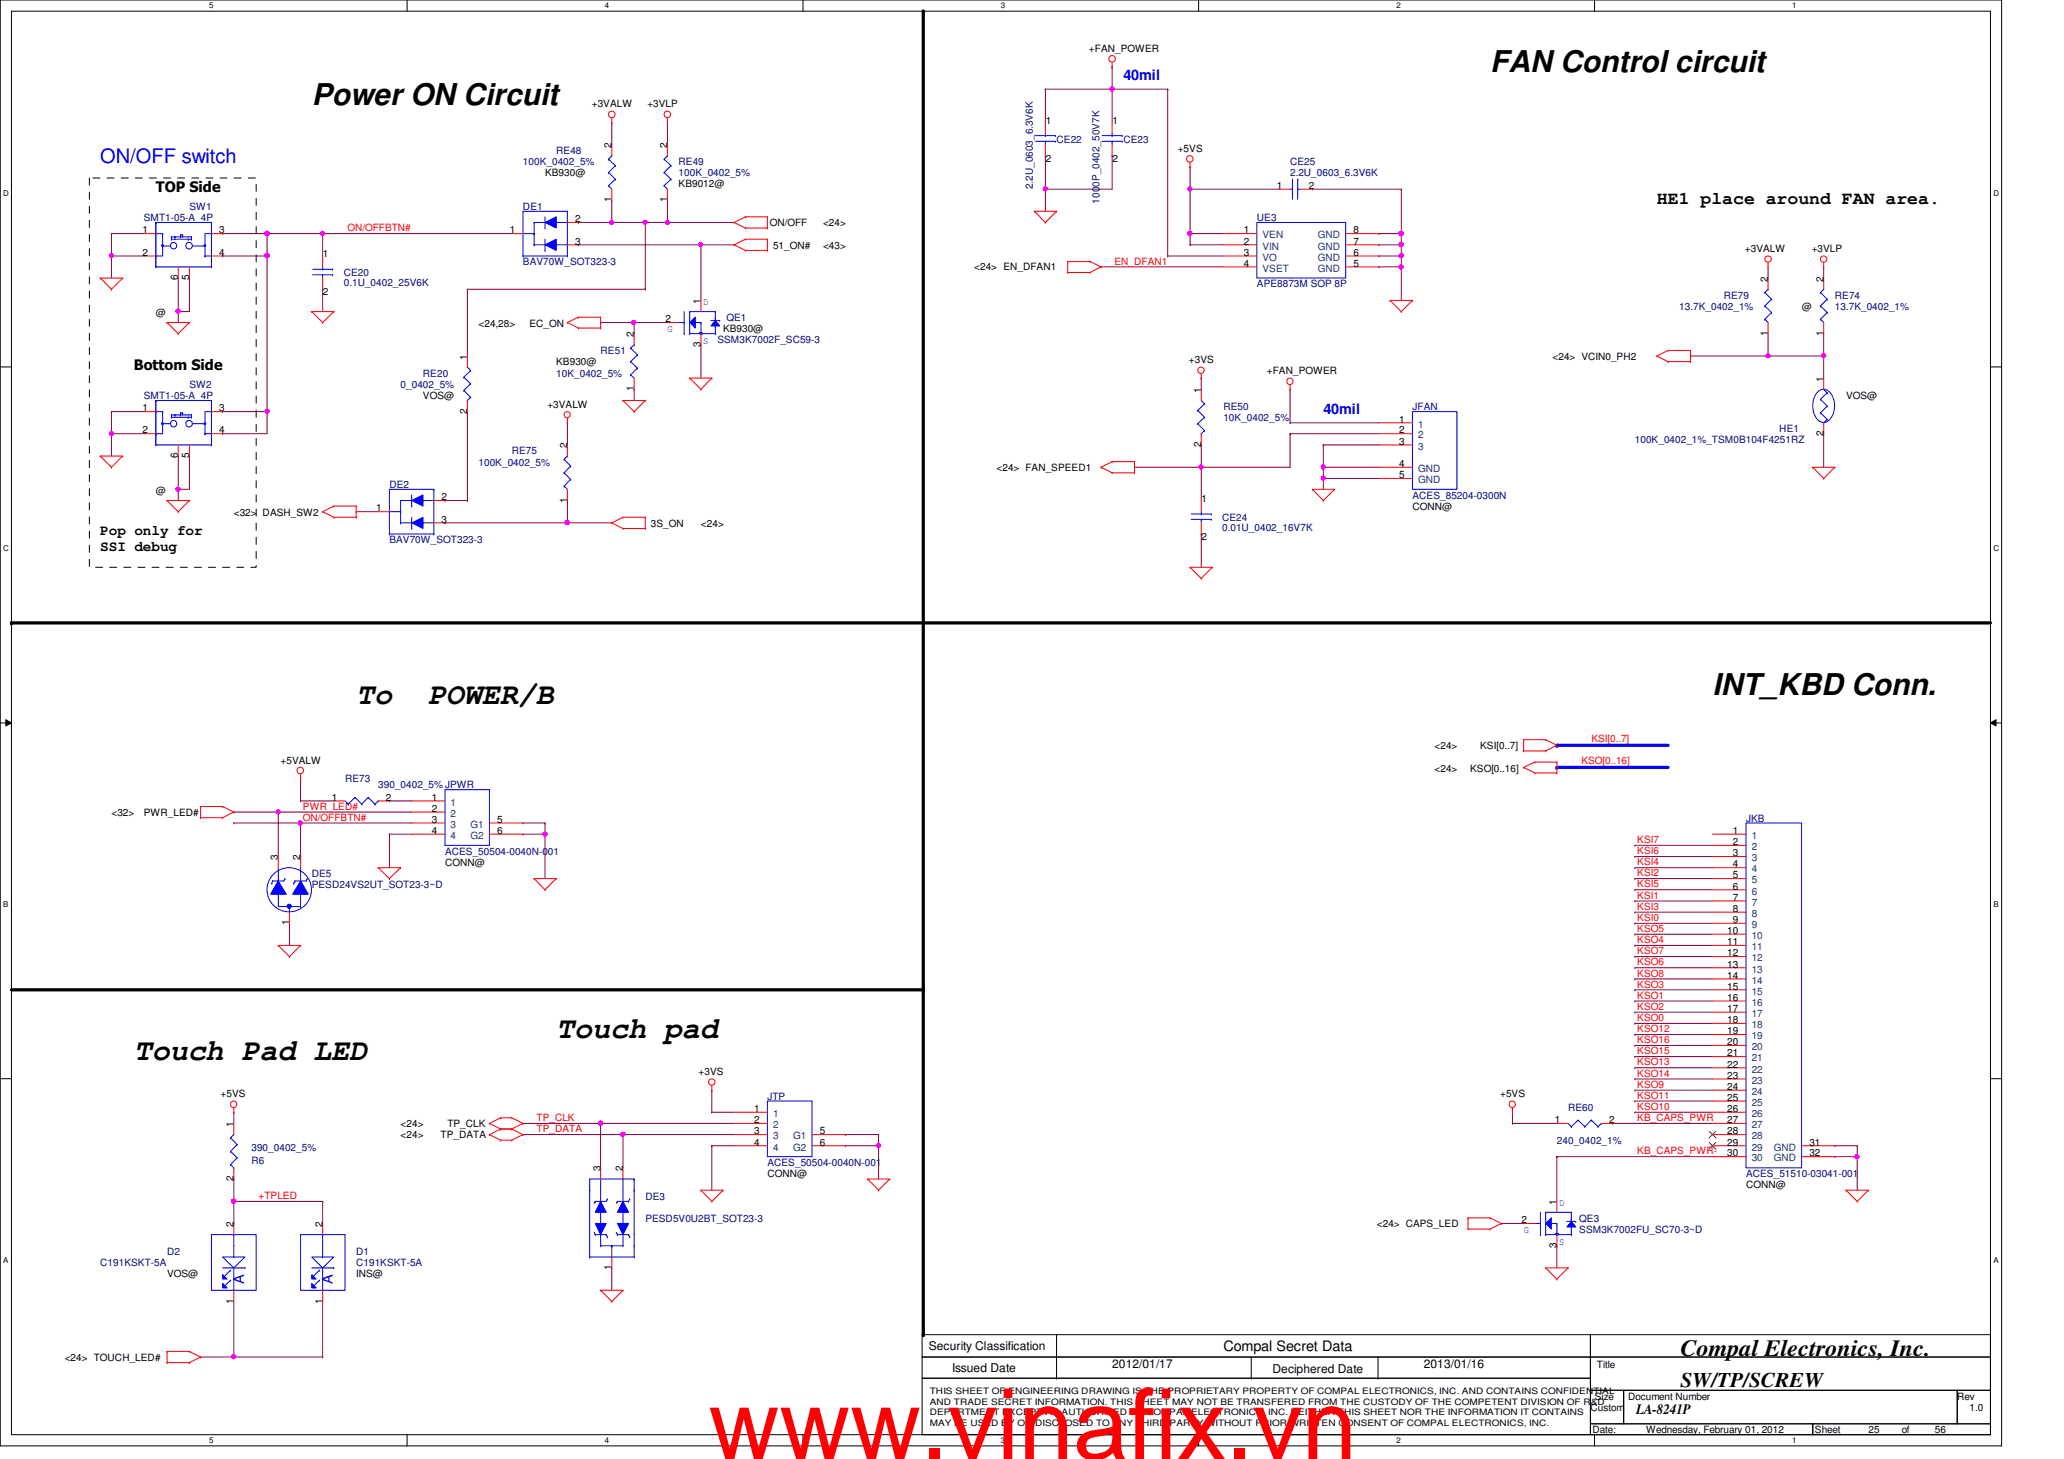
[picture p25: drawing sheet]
<svg xmlns="http://www.w3.org/2000/svg" width="297mm" height="210mm" viewBox="0 0 297 210" stroke-linecap="round" stroke-linejoin="round" font-family="sans-serif">
<defs><g id="words">
<text font-size="14.1" fill="#f00" x="102" y="209.9">www.vinafix.vn</text>
<g font-size="4.3">
<text x="214.5" y="10.3">FAN Control circuit</text>
<text x="44.9" y="15.2">Power ON Circuit</text>
<text x="51.3" y="101.3">To</text>
<text x="61.6" y="101.3">POWER/B</text>
<text x="246.5" y="99.9">INT_KBD Conn.</text>
<text x="80" y="149.3">Touch pad</text>
<text x="19.3" y="152.5">Touch Pad LED</text>
</g>
<text font-size="3.3" x="241.8" y="195.1">Compal Electronics, Inc.</text>
<text font-size="3" x="241.8" y="199.6">SW/TP/SCREW</text>
<text font-size="2.9" fill="#00f" x="14.4" y="23.4">ON/OFF switch</text>
<text font-size="2.5" x="238.5" y="29.3">HE1 place around FAN area.</text>
<g font-size="2.1" fill="#00f">
<text x="161.7" y="11.5">40mil</text>
<text x="190.5" y="59.5">40mil</text>
<text x="35.1" y="184.7" transform="rotate(-90 35.1 184.7)">A</text>
<text x="47.9" y="184.7" transform="rotate(-90 47.9 184.7)">A</text>
</g>
<g font-size="2.1">
<text x="22.4" y="27.7">TOP Side</text>
<text x="19.3" y="53.3">Bottom Side</text>
<text x="14.4" y="76.9">Pop only for</text>
<text x="14.4" y="79.2">SSI debug</text>
<text x="176.1" y="194.4">Compal Secret Data</text>
<text x="235.5" y="203.5">LA-8241P</text>
</g>
<g font-size="1.7">
<text x="133.7" y="194.3">Security Classification</text>
<text x="137" y="197.3">Issued Date</text>
<text x="160.1" y="196.8">2012/01/17</text>
<text x="183.1" y="197.5">Deciphered Date</text>
<text x="204.9" y="196.8">2013/01/16</text>
</g>
<g font-size="1.4">
<text x="156.7" y="7.5">+FAN_POWER</text>
<text x="85.2" y="15.5">+3VALW</text>
<text x="93.2" y="15.5">+3VLP</text>
<text x="150.5" y="17.8">1</text>
<text x="160.1" y="17.8">1</text>
<text x="88" y="21.3" transform="rotate(-90 88 21.3)">2</text>
<text x="96" y="21.3" transform="rotate(-90 96 21.3)">2</text>
<text x="150.5" y="23.3">2</text>
<text x="160.1" y="23.3">2</text>
<text x="169.5" y="21.8">+5VS</text>
<text x="78.4" y="25.4">KB930@</text>
<text x="88" y="29.1" transform="rotate(-90 88 29.1)">1</text>
<text x="96" y="29.1" transform="rotate(-90 96 29.1)">1</text>
<text x="97.7" y="27">KB9012@</text>
<text x="183.8" y="27.2">1</text>
<text x="188.4" y="27.2">2</text>
<text x="20.5" y="33.6">1</text>
<text x="31.5" y="33.6">3</text>
<text x="73.4" y="33.6">1</text>
<text x="82.8" y="32">2</text>
<text x="82.8" y="35.2">3</text>
<text x="110.8" y="32.6">ON/OFF</text>
<text x="111.2" y="35.8">51_ON#</text>
<text x="118.4" y="35.8">&lt;43&gt;</text>
<text x="118.4" y="32.6">&lt;24&gt;</text>
<text x="179" y="33.6">1</text>
<text x="179" y="35.2">2</text>
<text x="194.8" y="33.6">8</text>
<text x="194.8" y="35.2">7</text>
<text x="20.5" y="36.8">2</text>
<text x="25.6" y="40.3" transform="rotate(-90 25.6 40.3)">6</text>
<text x="27.2" y="40.3" transform="rotate(-90 27.2 40.3)">5</text>
<text x="31.5" y="36.8">4</text>
<text x="46.5" y="37">1</text>
<text x="140.2" y="38.8">&lt;24&gt; EN_DFAN1</text>
<text x="179" y="36.8">3</text>
<text x="179" y="38.4">4</text>
<text x="194.8" y="38.4">5</text>
<text x="194.8" y="36.8">6</text>
<text x="251.1" y="36.2">+3VALW</text>
<text x="254.4" y="40.5" transform="rotate(-90 254.4 40.5)">2</text>
<text x="260.7" y="36.2">+3VLP</text>
<text x="262.4" y="40.5" transform="rotate(-90 262.4 40.5)">2</text>
<text x="22.4" y="45.5">@</text>
<text x="46.5" y="42.5">2</text>
<text x="68.9" y="47">&lt;24,28&gt;</text>
<text x="76.2" y="47">EC_ON</text>
<text x="95.8" y="46.4">2</text>
<text x="100.8" y="43.7" transform="rotate(-90 100.8 43.7)">1</text>
<text x="104.1" y="47.8">KB930@</text>
<text x="259.3" y="44.6">@</text>
<text x="67.2" y="51.7" transform="rotate(-90 67.2 51.7)">1</text>
<text x="80" y="52.6">KB930@</text>
<text x="91.2" y="48.5" transform="rotate(-90 91.2 48.5)">2</text>
<text x="100.8" y="49.9" transform="rotate(-90 100.8 49.9)">3</text>
<text x="171.1" y="52.2">+3VS</text>
<text x="182.3" y="53.8">+FAN_POWER</text>
<text x="223.4" y="51.8">&lt;24&gt; VCIN0_PH2</text>
<text x="254.4" y="48.3" transform="rotate(-90 254.4 48.3)">1</text>
<text x="262.4" y="48.3" transform="rotate(-90 262.4 48.3)">1</text>
<text x="20.5" y="59.2">1</text>
<text x="31.5" y="59.2">3</text>
<text x="60.9" y="57.4">VOS@</text>
<text x="67.2" y="59.5" transform="rotate(-90 67.2 59.5)">2</text>
<text x="78.8" y="58.6">+3VALW</text>
<text x="91.2" y="56.3" transform="rotate(-90 91.2 56.3)">1</text>
<text x="172.8" y="56.5" transform="rotate(-90 172.8 56.5)">1</text>
<text x="262.4" y="54.9" transform="rotate(-90 262.4 54.9)">1</text>
<text x="265.7" y="57.4">VOS@</text>
<text x="20.5" y="62.4">2</text>
<text x="25.6" y="65.9" transform="rotate(-90 25.6 65.9)">6</text>
<text x="27.2" y="65.9" transform="rotate(-90 27.2 65.9)">5</text>
<text x="31.5" y="62.4">4</text>
<text x="81.6" y="64.5" transform="rotate(-90 81.6 64.5)">2</text>
<text x="172.8" y="64.3" transform="rotate(-90 172.8 64.3)">2</text>
<text x="201.4" y="60.8">1</text>
<text x="201.4" y="62.4">2</text>
<text x="201.4" y="64">3</text>
<text x="262.4" y="62.7" transform="rotate(-90 262.4 62.7)">2</text>
<text x="22.4" y="71.1">@</text>
<text x="63.5" y="72">2</text>
<text x="143.4" y="67.8">&lt;24&gt; FAN_SPEED1</text>
<text x="201.4" y="67.2">4</text>
<text x="201.4" y="68.8">5</text>
<text x="33.7" y="74.2">&lt;32&gt;</text>
<text x="37.8" y="74.2">DASH_SW2</text>
<text x="54.1" y="73.6">1</text>
<text x="63.5" y="75.2">3</text>
<text x="81.6" y="72.3" transform="rotate(-90 81.6 72.3)">1</text>
<text x="93.7" y="75.8">3S_ON</text>
<text x="100.9" y="75.8">&lt;24&gt;</text>
<text x="172.9" y="72.2">1</text>
<text x="172.9" y="77.7">2</text>
<text x="203.3" y="73.4">CONN@</text>
<text x="206.5" y="107.8">&lt;24&gt;</text>
<text x="213" y="107.8">KSI[0..7]</text>
<text x="40.4" y="109.9">+5VALW</text>
<text x="206.5" y="111">&lt;24&gt;</text>
<text x="211.6" y="111">KSO[0..16]</text>
<text x="16" y="117.4">&lt;32&gt;</text>
<text x="20.7" y="117.4">PWR_LED#</text>
<text x="47.7" y="115.2">1</text>
<text x="55.5" y="115.2">2</text>
<text x="62.1" y="115.2">1</text>
<text x="62.1" y="116.8">2</text>
<text x="62.1" y="118.4">3</text>
<text x="62.1" y="120">4</text>
<text x="71.5" y="118.4">5</text>
<text x="71.5" y="120">6</text>
<text x="249.4" y="120">1</text>
<text x="40" y="123.7" transform="rotate(-90 40 123.7)">3</text>
<text x="43.2" y="123.7" transform="rotate(-90 43.2 123.7)">2</text>
<text x="64" y="124.6">CONN@</text>
<text x="249.4" y="124.8">4</text>
<text x="249.4" y="121.6">2</text>
<text x="249.4" y="123.2">3</text>
<text x="249.4" y="126.4">5</text>
<text x="249.4" y="131.2">8</text>
<text x="249.4" y="129.6">7</text>
<text x="249.4" y="128">6</text>
<text x="41.6" y="133.1" transform="rotate(-90 41.6 133.1)">1</text>
<text x="248.6" y="134.4">10</text>
<text x="248.6" y="136">11</text>
<text x="248.6" y="137.6">12</text>
<text x="249.4" y="132.8">9</text>
<text x="248.6" y="139.2">13</text>
<text x="248.6" y="140.8">14</text>
<text x="248.6" y="144">16</text>
<text x="248.6" y="142.4">15</text>
<text x="248.6" y="145.6">17</text>
<text x="248.6" y="148.8">19</text>
<text x="248.6" y="147.2">18</text>
<text x="100.5" y="154.6">+3VS</text>
<text x="248.6" y="150.4">20</text>
<text x="248.6" y="153.6">22</text>
<text x="248.6" y="152">21</text>
<text x="248.6" y="155.2">23</text>
<text x="31.7" y="157.9">+5VS</text>
<text x="108.5" y="160">1</text>
<text x="108.5" y="161.6">2</text>
<text x="215.9" y="157.9">+5VS</text>
<text x="223.8" y="161.6">1</text>
<text x="231.6" y="161.6">2</text>
<text x="248.6" y="158.4">25</text>
<text x="248.6" y="156.8">24</text>
<text x="248.6" y="160">26</text>
<text x="248.6" y="161.6">27</text>
<text x="33.6" y="162.1" transform="rotate(-90 33.6 162.1)">1</text>
<text x="57.7" y="163.8">&lt;24&gt;</text>
<text x="57.7" y="162.2">&lt;24&gt;</text>
<text x="63.4" y="163.8">TP_DATA</text>
<text x="64.4" y="162.2">TP_CLK</text>
<text x="108.5" y="163.2">3</text>
<text x="108.5" y="164.8">4</text>
<text x="118" y="163.2">5</text>
<text x="118" y="164.8">6</text>
<text x="248.6" y="163.2">28</text>
<text x="248.6" y="164.8">29</text>
<text x="248.6" y="166.4">30</text>
<text x="260.4" y="164.8">31</text>
<text x="260.4" y="166.4">32</text>
<text x="33.6" y="169.9" transform="rotate(-90 33.6 169.9)">2</text>
<text x="86.4" y="168.5" transform="rotate(-90 86.4 168.5)">3</text>
<text x="89.6" y="168.5" transform="rotate(-90 89.6 168.5)">2</text>
<text x="110.4" y="169.4">CONN@</text>
<text x="224" y="173.3" transform="rotate(-90 224 173.3)">1</text>
<text x="251.3" y="171">CONN@</text>
<text x="33.6" y="176.5" transform="rotate(-90 33.6 176.5)">2</text>
<text x="46.4" y="176.5" transform="rotate(-90 46.4 176.5)">2</text>
<text x="198.2" y="176.6">&lt;24&gt; CAPS_LED</text>
<text x="219" y="176">2</text>
<text x="224" y="179.5" transform="rotate(-90 224 179.5)">3</text>
<text x="24" y="183.8">VOS@</text>
<text x="51.3" y="183.8">INS@</text>
<text x="88" y="182.8" transform="rotate(-90 88 182.8)">1</text>
<text x="33.6" y="187.5" transform="rotate(-90 33.6 187.5)">1</text>
<text x="46.4" y="187.5" transform="rotate(-90 46.4 187.5)">1</text>
<text x="9.3" y="195.8">&lt;24&gt; TOUCH_LED#</text>
<text x="229.8" y="196.8">Title</text>
<text x="228.9" y="203">Custom</text>
<text x="229.5" y="201.4">Size</text>
<text x="234.3" y="201.4">Document Number</text>
<text x="281.7" y="201.4">Rev</text>
<text x="283.5" y="203">1.0</text>
<text x="229.2" y="206.2">Date:</text>
<text x="236.9" y="206.2">Wednesday, February 01, 2012</text>
<text x="261.2" y="206.2">Sheet</text>
<text x="268.9" y="206.2">25</text>
<text x="273.7" y="206.2">of</text>
<text x="278.5" y="206.2">56</text>
</g>
<g font-size="1.4" fill="#000080">
<text x="75.3" y="23.7">100K_0402_5%</text>
<text x="80" y="22.2">RE48</text>
<text x="97.7" y="23.7">RE49</text>
<text x="152.1" y="20.6">CE22</text>
<text x="161.7" y="20.6">CE23</text>
<text x="185.7" y="23.7">CE25</text>
<text x="97.7" y="25.4">100K_0402_5%</text>
<text x="148.6" y="27.2" transform="rotate(-90 148.6 27.2)">2.2U_0603_6.3V6K</text>
<text x="158.2" y="29.3" transform="rotate(-90 158.2 29.3)">1000P_0402_50V7K</text>
<text x="185.7" y="25.4">2.2U_0603_6.3V6K</text>
<text x="20.7" y="31.7">SMT1-05-A_4P</text>
<text x="27.3" y="30.2">SW1</text>
<text x="75.3" y="30.2">DE1</text>
<text x="180.9" y="31.7">UE3</text>
<text x="49.5" y="39.8">CE20</text>
<text x="49.5" y="41.2">0.1U_0402_25V6K</text>
<text x="75.3" y="38.2">BAV70W_SOT323-3</text>
<text x="180.9" y="41.4">APE8873M SOP 8P</text>
<text x="104.6" y="46.2">QE1</text>
<text x="241.7" y="44.6">13.7K_0402_1%</text>
<text x="248.1" y="43">RE79</text>
<text x="264.1" y="43">RE74</text>
<text x="264.1" y="44.6">13.7K_0402_1%</text>
<text x="86.4" y="51">RE51</text>
<text x="103.2" y="49.4">SSM3K7002F_SC59-3</text>
<text x="20.7" y="57.4">SMT1-05-A_4P</text>
<text x="27.3" y="55.8">SW2</text>
<text x="57.7" y="55.8">0_0402_5%</text>
<text x="60.9" y="54.2">RE20</text>
<text x="80" y="54.2">10K_0402_5%</text>
<text x="176.1" y="59">RE50</text>
<text x="203.3" y="59">JFAN</text>
<text x="73.7" y="65.4">RE75</text>
<text x="176.1" y="60.6">10K_0402_5%</text>
<text x="235.3" y="63.8">100K_0402_1%_TSM0B104F4251RZ</text>
<text x="256.1" y="62.2">HE1</text>
<text x="56" y="70.2">DE2</text>
<text x="68.9" y="67">100K_0402_5%</text>
<text x="203.3" y="71.8">ACES_85204-0300N</text>
<text x="175.9" y="75">CE24</text>
<text x="175.9" y="76.4">0.01U_0402_16V7K</text>
<text x="56" y="78.2">BAV70W_SOT323-3</text>
<text x="49.7" y="112.6">RE73</text>
<text x="54.4" y="113.4">390_0402_5% JPWR</text>
<text x="251.3" y="118.2">JKB</text>
<text x="64" y="123">ACES_50504-0040N-001</text>
<text x="44.9" y="126.2">DE5</text>
<text x="44.9" y="127.8">PESD24VS2UT_SOT23-3~D</text>
<text x="110.4" y="158.2">JTP</text>
<text x="225.7" y="159.8">RE60</text>
<text x="36.2" y="167.5">R6</text>
<text x="36.2" y="165.5">390_0402_5%</text>
<text x="110.4" y="167.8">ACES_50504-0040N-001</text>
<text x="224.1" y="164.6">240_0402_1%</text>
<text x="92.9" y="172.6">DE3</text>
<text x="251.3" y="169.4">ACES_51510-03041-001</text>
<text x="92.9" y="175.8">PESD5V0U2BT_SOT23-3</text>
<text x="227.3" y="175.8">QE3</text>
<text x="227.3" y="177.4">SSM3K7002FU_SC70-3~D</text>
<text x="14.4" y="182.2">C191KSKT-5A</text>
<text x="24" y="180.6">D2</text>
<text x="51.3" y="180.6">D1</text>
<text x="51.3" y="182.2">C191KSKT-5A</text>
</g>
<g font-size="1.4" fill="#f00">
<text x="50" y="33.3">ON/OFFBTN#</text>
<text x="160.4" y="38.1">EN_DFAN1</text>
<text x="229" y="106.8">KSI[0..7]</text>
<text x="227.6" y="109.9">KSO[0..16]</text>
<text x="43.6" y="118.1">ON/OFFBTN#</text>
<text x="43.6" y="116.5">PWR_LED#</text>
<text x="235.6" y="124.5">KSI4</text>
<text x="235.6" y="122.9">KSI6</text>
<text x="235.6" y="121.3">KSI7</text>
<text x="235.6" y="129.3">KSI1</text>
<text x="235.6" y="126.1">KSI2</text>
<text x="235.6" y="130.9">KSI3</text>
<text x="235.6" y="127.7">KSI5</text>
<text x="235.6" y="132.5">KSI0</text>
<text x="235.6" y="135.7">KSO4</text>
<text x="235.6" y="137.3">KSO7</text>
<text x="235.6" y="134.1">KSO5</text>
<text x="235.6" y="142.1">KSO3</text>
<text x="235.6" y="143.7">KSO1</text>
<text x="235.6" y="140.5">KSO8</text>
<text x="235.6" y="138.9">KSO6</text>
<text x="235.6" y="145.3">KSO2</text>
<text x="235.6" y="146.9">KSO0</text>
<text x="235.6" y="148.5">KSO12</text>
<text x="235.6" y="150.1">KSO16</text>
<text x="235.6" y="153.3">KSO13</text>
<text x="235.6" y="154.9">KSO14</text>
<text x="235.6" y="151.7">KSO15</text>
<text x="77.2" y="161.3">TP_CLK</text>
<text x="235.6" y="161.3">KB_CAPS_PWR</text>
<text x="235.6" y="156.5">KSO9</text>
<text x="235.6" y="159.7">KSO10</text>
<text x="235.6" y="158.1">KSO11</text>
<text x="77.2" y="162.9">TP_DATA</text>
<text x="235.6" y="166.1">KB_CAPS_PWR-</text>
<text x="37.2" y="172.5">+TPLED</text>
</g>
<g font-size="1.4" fill="#004080">
<text x="181.7" y="34.3">VEN</text>
<text x="181.7" y="35.9">VIN</text>
<text x="189.6" y="34.3">GND</text>
<text x="189.6" y="35.9">GND</text>
<text x="181.7" y="37.5">VO</text>
<text x="181.7" y="39.1">VSET</text>
<text x="189.6" y="39.1">GND</text>
<text x="189.6" y="37.5">GND</text>
<text x="204.1" y="61.5">1</text>
<text x="204.1" y="63.1">2</text>
<text x="204.1" y="64.7">3</text>
<text x="204.1" y="67.9">GND</text>
<text x="204.1" y="69.5">GND</text>
<text x="64.9" y="115.9">1</text>
<text x="64.9" y="117.5">2</text>
<text x="64.9" y="119.1">3</text>
<text x="67.7" y="119.1">G1</text>
<text x="64.9" y="120.7">4</text>
<text x="67.7" y="120.7">G2</text>
<text x="252.1" y="120.7">1</text>
<text x="252.1" y="125.5">4</text>
<text x="252.1" y="122.3">2</text>
<text x="252.1" y="123.9">3</text>
<text x="252.1" y="127.1">5</text>
<text x="252.1" y="131.9">8</text>
<text x="252.1" y="130.3">7</text>
<text x="252.1" y="128.7">6</text>
<text x="252.1" y="135.1">10</text>
<text x="252.1" y="133.5">9</text>
<text x="252.1" y="136.7">11</text>
<text x="252.1" y="138.3">12</text>
<text x="252.1" y="139.9">13</text>
<text x="252.1" y="141.5">14</text>
<text x="252.1" y="143.1">15</text>
<text x="252.1" y="146.3">17</text>
<text x="252.1" y="144.7">16</text>
<text x="252.1" y="149.5">19</text>
<text x="252.1" y="147.9">18</text>
<text x="252.1" y="151.1">20</text>
<text x="252.1" y="154.3">22</text>
<text x="252.1" y="152.7">21</text>
<text x="252.1" y="155.9">23</text>
<text x="111.2" y="160.7">1</text>
<text x="252.1" y="159.1">25</text>
<text x="252.1" y="157.5">24</text>
<text x="252.1" y="160.7">26</text>
<text x="111.2" y="162.3">2</text>
<text x="111.2" y="163.9">3</text>
<text x="111.2" y="165.5">4</text>
<text x="114.2" y="163.9">G1</text>
<text x="114.2" y="165.5">G2</text>
<text x="252.1" y="162.3">27</text>
<text x="252.1" y="163.9">28</text>
<text x="252.1" y="165.5">29</text>
<text x="252.1" y="167.1">30</text>
<text x="255.3" y="165.5">GND</text>
<text x="255.3" y="167.1">GND</text>
</g>
<g font-size="1.4" fill="#00f">
<text x="96.1" y="47.8">G</text>
<text x="101.2" y="43.9">D</text>
<text x="101.2" y="49.5">S</text>
<text x="224.4" y="173.5">D</text>
<text x="219.3" y="177.4">G</text>
<text x="224.4" y="179.2">S</text>
</g>
<g font-size="1.3">
<text x="133.8" y="200.6">THIS SHEET OF ENGINEERING DRAWING IS THE PROPRIETARY PROPERTY OF COMPAL ELECTRONICS, INC. AND CONTAINS CONFIDENTIAL</text>
<text x="133.8" y="202.1">AND TRADE SECRET INFORMATION. THIS SHEET MAY NOT BE TRANSFERED FROM THE CUSTODY OF THE COMPETENT DIVISION OF R&amp;D</text>
<text x="133.8" y="203.6">DEPARTMENT EXCEPT AS AUTHORIZED BY COMPAL ELECTRONICS, INC. NEITHER THIS SHEET NOR THE INFORMATION IT CONTAINS</text>
<text x="133.8" y="205.1">MAY BE USED BY OR DISCLOSED TO ANY THIRD PARTY WITHOUT PRIOR WRITTEN CONSENT OF COMPAL ELECTRONICS, INC.</text>
</g>
<g font-size="1.1">
<text x="30.1" y="1.1">5</text>
<text x="87" y="1.1">4</text>
<text x="144" y="1.1">3</text>
<text x="201" y="1.1">2</text>
<text x="257.9" y="1.1">1</text>
<text x=".5" y="28.2">D</text>
<text x="286.9" y="28.2">D</text>
<text x=".5" y="79.3">C</text>
<text x="286.9" y="79.3">C</text>
<text x=".5" y="130.6">B</text>
<text x="286.9" y="130.6">B</text>
<text x=".5" y="181.7">A</text>
<text x="286.9" y="181.7">A</text>
<text x="30.1" y="207.6">5</text>
<text x="87" y="207.6">4</text>
<text x="144" y="207.6">3</text>
<text x="201" y="207.6">2</text>
<text x="257.9" y="207.6">1</text>
</g>
</g></defs>
<path d="M0 0h288.1v208h-288.1zM1.6 1.6h284.9v204.8h-284.9z" fill="none" stroke="#000" stroke-width=".14"/>
<g fill="#fff">
<path d="M30.1 .2h.6v1.2h-.6z"/>
<path d="M30.1 206.6h.6v1.2h-.6z"/>
</g>
<path d="M58.6 0v1.6M58.6 206.4v1.6" fill="none" stroke="#000" stroke-width=".14"/>
<g fill="#fff">
<path d="M87 .2h.6v1.2h-.6z"/>
<path d="M87 206.6h.6v1.2h-.6z"/>
</g>
<path d="M115.6 0v1.6M115.6 206.4v1.6" fill="none" stroke="#000" stroke-width=".14"/>
<g fill="#fff">
<path d="M144 .2h.6v1.2h-.6z"/>
<path d="M144 206.6h.6v1.2h-.6z"/>
</g>
<path d="M172.5 0v1.6M172.5 206.4v1.6" fill="none" stroke="#000" stroke-width=".14"/>
<g fill="#fff">
<path d="M200.9 .2h.6v1.2h-.6z"/>
<path d="M200.9 206.6h.6v1.2h-.6z"/>
</g>
<path d="M229.5 0v1.6M229.5 206.4v1.6" fill="none" stroke="#000" stroke-width=".14"/>
<g fill="#fff">
<path d="M257.9 .2h.6v1.2h-.6z"/>
<path d="M257.9 206.6h.6v1.2h-.6z"/>
<path d="M.5 27.2h.7v1.2h-.7z"/>
<path d="M286.9 27.2h.7v1.2h-.7z"/>
<path d="M.5 78.4h.7v1.1h-.7z"/>
<path d="M286.9 78.4h.7v1.1h-.7z"/>
</g>
<path d="M0 52.8h1.6M286.5 52.8h1.6" fill="none" stroke="#000" stroke-width=".14"/>
<g fill="#fff">
<path d="M.5 129.6h.7v1.2h-.7z"/>
<path d="M286.9 129.6h.7v1.2h-.7z"/>
</g>
<path d="M0 104h1.6M.8 103.5l.8 .5-.8 .4zM286.5 104l.8-.5v.9zM286.5 104h1.6" fill="none" stroke="#000" stroke-width=".14"/>
<path d="M.8 103.5l.8 .5-.8 .4zM286.5 104l.8-.5v.9z" fill="#000"/>
<g fill="#fff">
<path d="M.5 180.8h.7v1.1h-.7z"/>
<path d="M286.9 180.8h.7v1.1h-.7z"/>
</g>
<path d="M0 155.2h1.6M286.5 155.2h1.6" fill="none" stroke="#000" stroke-width=".14"/>
<path d="M102.4 156.8h.1M102.4 156.8v3.2M89.7 163.2h16M89.7 163.2h.1M102.4 164.8h3.3M102.4 160h3.3M102.4 164.8h.1M102.4 160h.1M102.4 164.8v6.4" fill="none" stroke="#800040" stroke-width=".14"/>
<circle cx="89.6" cy="163.2" r=".31" fill="#f0f"/>
<circle cx="89.6" cy="163.2" r=".31" fill="none" stroke="#f0f" stroke-width=".14"/>
<path d="M86.4 161.6h19.3M86.4 161.6h.1" fill="none" stroke="#800040" stroke-width=".14"/>
<circle cx="86.4" cy="161.6" r=".31" fill="#f0f"/>
<circle cx="86.4" cy="161.6" r=".31" fill="none" stroke="#f0f" stroke-width=".14"/>
<path d="M96 32h9.7M96 32h.1M75.3 163.2h14.4M75.3 161.6h.1M75.3 163.2h.1M75.3 161.6h11.1M86.4 161.6h.1M86.4 161.6v6.4M89.7 163.2h.1M89.7 163.2v4.8M88 182.4h.1M88 182.4v3.2" fill="none" stroke="#800040" stroke-width=".14"/>
<circle cx="96" cy="32" r=".3" fill="#f0f"/>
<circle cx="96" cy="32" r=".3" fill="none" stroke="#f0f" stroke-width=".14"/>
<path d="M88 17.6h.1M88 17.6v3.2M88 28.8h.1M88 28.8v3.2M91.3 46.4h.1M91.3 46.4v1.6M91.3 46.4h4.7M100.9 49.6h.1M100.9 49.6v4.8" fill="none" stroke="#800040" stroke-width=".14"/>
<circle cx="91.2" cy="46.4" r=".3" fill="#f0f"/>
<circle cx="91.2" cy="46.4" r=".3" fill="none" stroke="#f0f" stroke-width=".14"/>
<path d="M38.4 36.8h.1M38.4 36.8v22.4M100.9 35.2h4.8M100.9 35.2h.1M86.4 46.4h.1M86.4 46.4h4.9" fill="none" stroke="#800040" stroke-width=".14"/>
<circle cx="38.4" cy="36.8" r=".3" fill="#f0f"/>
<circle cx="38.4" cy="36.8" r=".3" fill="none" stroke="#f0f" stroke-width=".14"/>
<path d="M16 36.8h.1M16 36.8v3.2M32 33.6h.1M32 36.8h.1M32 33.6h6.4M32 36.8h6.4M25.6 44.8h.1M25.6 44.8v1.6M25.6 44.8h1.7" fill="none" stroke="#800040" stroke-width=".14"/>
<circle cx="25.6" cy="44.8" r=".31" fill="#f0f"/>
<circle cx="25.6" cy="44.8" r=".31" fill="none" stroke="#f0f" stroke-width=".14"/>
<path d="M16 36.8h.1M16 36.8h4.9" fill="none" stroke="#800040" stroke-width=".14"/>
<circle cx="16" cy="36.8" r=".3" fill="#f0f"/>
<circle cx="16" cy="36.8" r=".3" fill="none" stroke="#f0f" stroke-width=".14"/>
<path d="M16 33.6h.1M16 33.6v3.2M32 59.2h.1M32 59.2h6.4M16 62.4h.1M16 62.4h4.9M32 62.4h.1M32 62.4h6.4" fill="none" stroke="#800040" stroke-width=".14"/>
<circle cx="16" cy="62.4" r=".3" fill="#f0f"/>
<circle cx="16" cy="62.4" r=".3" fill="none" stroke="#f0f" stroke-width=".14"/>
<g fill="none" stroke="#800040" stroke-width=".14">
<path d="M16 33.6h.1M16 33.6h4.9M16 59.2h.1M16 59.2h4.9M25.6 40h.1M25.6 40v4.8M27.3 40h.1M27.3 40v4.8M38.4 59.2h.1M38.4 59.2v3.2M16 62.4h.1M16 62.4v3.2"/>
<path d="M25.6 65.6h.1M25.6 65.6v4.8"/>
</g>
<circle cx="38.4" cy="59.2" r=".3" fill="#f0f"/>
<circle cx="38.4" cy="59.2" r=".3" fill="none" stroke="#f0f" stroke-width=".14"/>
<path d="M25.6 70.4h.1M25.6 70.4v1.6M25.6 70.4h1.7" fill="none" stroke="#800040" stroke-width=".14"/>
<circle cx="25.6" cy="70.4" r=".31" fill="#f0f"/>
<circle cx="25.6" cy="70.4" r=".31" fill="none" stroke="#f0f" stroke-width=".14"/>
<path d="M38.4 33.6h.1M38.4 33.6v3.2M16 59.2h.1M16 59.2v3.2M91.3 56h.1M91.3 56v1.6M27.3 65.6h.1M27.3 65.6v4.8" fill="none" stroke="#800040" stroke-width=".14"/>
<circle cx="38.4" cy="36.8" r=".3" fill="#f0f"/>
<circle cx="38.4" cy="36.8" r=".3" fill="none" stroke="#f0f" stroke-width=".14"/>
<circle cx="38.4" cy="33.6" r=".31" fill="#f0f"/>
<circle cx="38.4" cy="33.6" r=".31" fill="none" stroke="#f0f" stroke-width=".14"/>
<path d="M38.4 33.6h8M38.4 33.6h.1M46.4 33.6h.1M46.4 33.6v3.2M46.4 41.6h.1M46.4 41.6v3.2" fill="none" stroke="#800040" stroke-width=".14"/>
<circle cx="38.4" cy="33.6" r=".31" fill="#f0f"/>
<circle cx="38.4" cy="33.6" r=".31" fill="none" stroke="#f0f" stroke-width=".14"/>
<path d="M224.1 110.4h16" fill="none" stroke="#00f" stroke-width=".47"/>
<circle cx="224.1" cy="110.4" r=".23" fill="#00f"/>
<path d="M224.1 107.2h16" fill="none" stroke="#00f" stroke-width=".47"/>
<circle cx="224.1" cy="107.2" r=".23" fill="#00f"/>
<path d="M190.4 64h.1M190.4 67.2h.1M190.4 64v3.2M190.4 67.2h8" fill="none" stroke="#800040" stroke-width=".14"/>
<circle cx="190.4" cy="67.2" r=".3" fill="#f0f"/>
<circle cx="190.4" cy="67.2" r=".3" fill="none" stroke="#f0f" stroke-width=".14"/>
<path d="M190.4 67.2h.1M190.4 68.8h.1M190.4 67.2v1.6M190.4 68.8h8" fill="none" stroke="#800040" stroke-width=".14"/>
<circle cx="190.4" cy="68.8" r=".3" fill="#f0f"/>
<circle cx="190.4" cy="68.8" r=".3" fill="none" stroke="#f0f" stroke-width=".14"/>
<path d="M172.9 54.4h.1M172.9 54.4v1.6M172.9 76.8h.1M172.9 67.2h.1M172.9 76.8v4.8M172.9 67.2h12.8" fill="none" stroke="#800040" stroke-width=".14"/>
<circle cx="172.8" cy="67.2" r=".3" fill="#f0f"/>
<circle cx="172.8" cy="67.2" r=".3" fill="none" stroke="#f0f" stroke-width=".14"/>
<g fill="none" stroke="#800040" stroke-width=".14">
<path d="M171.3 27.2h.1M171.3 27.2h12.8M185.7 56h.1M185.7 56v4.8M163.3 67.2h.1M163.3 67.2h9.6M172.9 64h.1M172.9 67.2h.1M172.9 64v8M185.7 60.8h.1M185.7 62.4h.1M185.7 62.4v4.8"/>
<path d="M185.7 60.8h12.7M185.7 62.4h12.7M190.4 64h.1M190.4 68.8h.1M190.4 68.8v1.6M190.4 64h8"/>
</g>
<circle cx="171.2" cy="27.2" r=".3" fill="#f0f"/>
<circle cx="171.2" cy="27.2" r=".3" fill="none" stroke="#f0f" stroke-width=".14"/>
<path d="M150.4 22.4h.1M150.4 27.2h.1M150.4 22.4v4.8M160.1 22.4h.1M160.1 22.4v4.8h-9.7" fill="none" stroke="#800040" stroke-width=".14"/>
<circle cx="150.4" cy="27.2" r=".3" fill="#f0f"/>
<circle cx="150.4" cy="27.2" r=".3" fill="none" stroke="#f0f" stroke-width=".14"/>
<path d="M160.1 12.8h8M160.1 12.8h.1M168.1 12.8h.1M168.1 12.8v24M171.3 24h.1M171.3 35.2h.1M171.3 33.6h.1M171.3 27.2h.1M171.3 24v11.2M171.3 35.2h4.8M171.3 33.6h4.8" fill="none" stroke="#800040" stroke-width=".14"/>
<circle cx="171.2" cy="33.6" r=".31" fill="#f0f"/>
<circle cx="171.2" cy="33.6" r=".31" fill="none" stroke="#f0f" stroke-width=".14"/>
<path d="M168.1 36.8h.1M168.1 36.8h8M201.7 27.2h.1M201.7 35.2h.1M201.7 27.2v6.4M201.7 35.2v1.6" fill="none" stroke="#800040" stroke-width=".14"/>
<circle cx="201.7" cy="35.2" r=".31" fill="#f0f"/>
<circle cx="201.7" cy="35.2" r=".31" fill="none" stroke="#f0f" stroke-width=".14"/>
<path d="M198.4 33.6h.1M198.4 33.6h3.3" fill="none" stroke="#800040" stroke-width=".14"/>
<circle cx="201.6" cy="33.6" r=".32" fill="#f0f"/>
<circle cx="201.6" cy="33.6" r=".32" fill="none" stroke="#f0f" stroke-width=".14"/>
<path d="M201.7 36.8h.1M201.7 36.8v1.6" fill="none" stroke="#800040" stroke-width=".14"/>
<circle cx="201.7" cy="36.8" r=".31" fill="#f0f"/>
<circle cx="201.7" cy="36.8" r=".31" fill="none" stroke="#f0f" stroke-width=".14"/>
<g fill="none" stroke="#800040" stroke-width=".14">
<path d="M150.4 12.8h.1M150.4 12.8h9.7M160.1 9.6h.1M160.1 12.8h.1M160.1 9.6v8M150.4 27.2h.1M150.4 27.2v3.2M188.9 27.2h.1M188.9 27.2h12.8M198.4 36.8h.1M198.4 35.2h.1M198.4 36.8h3.3"/>
<path d="M201.7 33.6h.1M201.7 33.6v1.6h-3.3"/>
</g>
<circle cx="160.1" cy="12.8" r=".3" fill="#f0f"/>
<circle cx="160.1" cy="12.8" r=".3" fill="none" stroke="#f0f" stroke-width=".14"/>
<path d="M150.4 12.8h.1M150.4 12.8v4.8M158.4 38.4h.1M158.4 38.4h17.7M198.4 38.4h.1M198.4 38.4h3.3" fill="none" stroke="#800040" stroke-width=".14"/>
<circle cx="201.7" cy="38.4" r=".31" fill="#f0f"/>
<circle cx="201.7" cy="38.4" r=".31" fill="none" stroke="#f0f" stroke-width=".14"/>
<path d="M96 17.6h.1M96 17.6v3.2M92.9 32h.1M96 28.8h.1M96 28.8v3.2h-3.1M201.7 38.4h.1M201.7 38.4v4.8M75.3 118.4h.1M75.3 118.4h3.1M78.4 120h.1M78.4 120v6.4" fill="none" stroke="#800040" stroke-width=".14"/>
<circle cx="78.4" cy="120" r=".3" fill="#f0f"/>
<circle cx="78.4" cy="120" r=".3" fill="none" stroke="#f0f" stroke-width=".14"/>
<path d="M40 116.8h19.3M40 116.8h.1M43.3 118.4h.1M43.3 118.4h16M56 120h.1M56 120v4.8M56 120h3.3M75.3 120h.1M75.3 120h3.1" fill="none" stroke="#800040" stroke-width=".14"/>
<circle cx="40" cy="116.8" r=".3" fill="#f0f"/>
<circle cx="40" cy="116.8" r=".3" fill="none" stroke="#f0f" stroke-width=".14"/>
<path d="M43.3 115.2h.1M43.3 112h.1M43.3 112v3.2M43.3 115.2h4.7M78.4 118.4h.1M78.4 118.4v1.6M232.1 161.6h.1M232.1 161.6h14.4M267.3 166.4h.1M267.3 166.4v4.8" fill="none" stroke="#800040" stroke-width=".14"/>
<circle cx="267.2" cy="166.4" r=".3" fill="#f0f"/>
<circle cx="267.2" cy="166.4" r=".3" fill="none" stroke="#f0f" stroke-width=".14"/>
<g fill="none" stroke="#800040" stroke-width=".14">
<path d="M235.3 132.8h.1M235.3 129.6h.1M235.3 124.8h.1M235.3 126.4h.1M235.3 131.2h.1M235.3 128h.1M235.3 123.2h.1M235.3 121.6h.1M235.3 136h.1M235.3 137.6h.1M235.3 139.2h.1M235.3 134.4h.1"/>
<path d="M235.3 132.8h11.2M235.3 129.6h11.2M235.3 124.8h11.2M235.3 126.4h11.2M235.3 131.2h11.2M235.3 128h11.2M235.3 123.2h11.2M235.3 121.6h11.2M235.3 136h11.2M235.3 137.6h11.2M235.3 139.2h11.2M235.3 134.4h11.2"/>
<path d="M235.3 150.4h.1M235.3 145.6h.1M235.3 142.4h.1M235.3 144h.1M235.3 147.2h.1M235.3 140.8h.1M235.3 156.8h.1M235.3 153.6h.1M235.3 148.8h.1M235.3 158.4h.1M235.3 155.2h.1M235.3 152h.1"/>
<path d="M235.3 150.4h11.2M235.3 145.6h11.2M235.3 142.4h11.2M235.3 144h11.2M235.3 147.2h11.2M235.3 140.8h11.2M235.3 156.8h11.2M235.3 153.6h11.2M235.3 148.8h11.2M235.3 158.4h11.2M235.3 155.2h11.2M235.3 152h11.2"/>
<path d="M121.7 163.2h.1M121.7 164.8h.1M121.7 164.8h4.7M121.7 163.2h4.7M126.4 164.8h.1M126.4 164.8v4.8M216.1 176h.1M216.1 176h3.2M217.7 161.6h.1M217.7 160h.1M217.7 160v1.6M217.7 161.6h6.4"/>
<path d="M224.1 166.4h.1M224.1 179.2h.1M224.1 166.4v6.4M224.1 179.2v3.2M224.1 166.4h22.4M235.3 160h.1M235.3 160h11.2M264.1 164.8h.1M264.1 166.4h.1M264.1 164.8h3.2M267.3 164.8h.1M267.3 164.8v1.6h-3.2"/>
</g>
<circle cx="126.4" cy="164.8" r=".3" fill="#f0f"/>
<circle cx="126.4" cy="164.8" r=".3" fill="none" stroke="#f0f" stroke-width=".14"/>
<path d="M43.3 118.4v4.8M41.7 132.8h.1M41.7 132.8v3.2M43.3 123.2h.1M33.6 160h.1M33.6 176h.1M33.6 160v1.6M33.6 172.8v3.2M126.4 163.2h.1M126.4 163.2v1.6" fill="none" stroke="#800040" stroke-width=".14"/>
<circle cx="33.6" cy="172.8" r=".31" fill="#f0f"/>
<circle cx="33.6" cy="172.8" r=".31" fill="none" stroke="#f0f" stroke-width=".14"/>
<path d="M33.6 195.2h12.8M33.6 195.2h.1M33.6 187.2v8M46.4 195.2h.1M46.4 187.2v8" fill="none" stroke="#800040" stroke-width=".14"/>
<circle cx="33.6" cy="195.2" r=".31" fill="#f0f"/>
<circle cx="33.6" cy="195.2" r=".31" fill="none" stroke="#f0f" stroke-width=".14"/>
<path d="M33.6 118.4h9.7M33.6 116.8h.1M33.6 118.4h.1M33.6 116.8h6.4M40 116.8h.1M40 116.8v6.4M33.6 169.6h.1M33.6 169.6v3.2h12.8M46.4 172.8h.1M46.4 172.8v3.2M28.9 195.2h.1M28.9 195.2h4.7" fill="none" stroke="#800040" stroke-width=".14"/>
<circle cx="43.2" cy="118.4" r=".3" fill="#f0f"/>
<circle cx="43.2" cy="118.4" r=".3" fill="none" stroke="#f0f" stroke-width=".14"/>
<path d="M262.5 51.2h.1M262.5 51.2v3.2M262.5 62.4h.1M262.5 62.4v4.8M56 115.2h.1M56 115.2h3.3" fill="none" stroke="#800040" stroke-width=".14"/>
<circle cx="262.5" cy="51.2" r=".3" fill="#f0f"/>
<circle cx="262.5" cy="51.2" r=".3" fill="none" stroke="#f0f" stroke-width=".14"/>
<path d="M262.5 38.4h.1M262.5 38.4v1.6M262.5 48h.1M262.5 48v3.2M64 72h3.3M64 72h.1M81.7 75.2h6.3M81.7 75.2h.1" fill="none" stroke="#800040" stroke-width=".14"/>
<circle cx="81.6" cy="75.2" r=".31" fill="#f0f"/>
<circle cx="81.6" cy="75.2" r=".31" fill="none" stroke="#f0f" stroke-width=".14"/>
<path d="M100.9 35.2h.1M100.9 35.2v8M64 75.2h.1M81.7 60.8h.1M81.7 72h.1M81.7 60.8v3.2M81.7 72v3.2h-17.7" fill="none" stroke="#800040" stroke-width=".14"/>
<circle cx="100.8" cy="35.2" r=".3" fill="#f0f"/>
<circle cx="100.8" cy="35.2" r=".3" fill="none" stroke="#f0f" stroke-width=".14"/>
<path d="M46.4 33.6h27.3M46.4 33.6h.1M83.3 35.2h.1M83.3 35.2h17.6M51.3 73.6h.1M51.3 73.6h3.1" fill="none" stroke="#800040" stroke-width=".14"/>
<circle cx="46.4" cy="33.6" r=".31" fill="#f0f"/>
<circle cx="46.4" cy="33.6" r=".31" fill="none" stroke="#f0f" stroke-width=".14"/>
<path d="M67.3 59.2v12.8M254.5 51.2h.1M254.5 51.2h8M67.3 72h.1" fill="none" stroke="#800040" stroke-width=".14"/>
<circle cx="254.5" cy="51.2" r=".3" fill="#f0f"/>
<circle cx="254.5" cy="51.2" r=".3" fill="none" stroke="#f0f" stroke-width=".14"/>
<path d="M83.3 32h4.7M83.3 32h.1M92.9 32h.1M92.9 32v9.6M67.3 41.6h.1M67.3 41.6v9.6M67.3 41.6h25.6M92.9 41.6h.1" fill="none" stroke="#800040" stroke-width=".14"/>
<circle cx="92.8" cy="32" r=".3" fill="#f0f"/>
<circle cx="92.8" cy="32" r=".3" fill="none" stroke="#f0f" stroke-width=".14"/>
<path d="M88 32h4.9M88 32h.1" fill="none" stroke="#800040" stroke-width=".14"/>
<circle cx="88" cy="32" r=".3" fill="#f0f"/>
<circle cx="88" cy="32" r=".3" fill="none" stroke="#f0f" stroke-width=".14"/>
<path d="M254.5 38.4v1.6M243.3 51.2h.1M243.3 51.2h11.2M254.5 40h.1M254.5 51.2h.1M254.5 48v3.2" fill="none" stroke="#800040" stroke-width=".14"/>
<g fill="none" stroke="#f00" stroke-width=".14">
<path d="M88 17.6h.1M88 17v.6M96 17.6h.1M96 17v.6M160.1 9.6h.1M160.1 9v.6M160.1 17.6v1.6M105.7 32h.1M105.7 35.2h.1M105.7 32l1.6 .8M105.7 35.2l1.6 .8M107.3 31.2l-1.6 .8"/>
<path d="M107.3 34.4l-1.6 .8M107.3 32.8h3.1M107.3 36h3.1M107.3 31.2h.1M107.3 32.8h.1M107.3 34.4h.1M107.3 36h.1M107.3 31.2h3.1M107.3 34.4h3.1M110.4 31.2h.1M110.4 32.8h.1M110.4 34.4h.1"/>
<path d="M110.4 36h.1M110.4 31.2v1.6M110.4 34.4v1.6M148.9 30.4h.1M148.9 30.4l1.5 1.6M148.9 30.4h3.2M150.4 32h.1M152.1 30.4h.1M152.1 30.4l-1.7 1.6M153.7 39.2h.1M153.7 37.6h.1M153.7 37.6h3.2"/>
<path d="M153.7 37.6v1.6M153.7 39.2h3.2M156.9 37.6h.1M156.9 39.2h.1M156.9 37.6l1.5 .8M158.4 38.4h.1M158.4 38.4l-1.5 .8M160.1 20.8v1.6M171.3 24h.1M171.3 23.4v.6M254.5 38.4h.1M254.5 37.8v.6"/>
<path d="M262.5 38.4h.1M262.5 37.8v.6M14.4 40h.1M14.4 40l1.6 1.6M14.4 40h3.2M16 41.6h.1M17.6 40l-1.6 1.6M17.6 40h.1M24 46.4h.1M24 46.4l1.6 1.6M24 46.4h3.3M25.6 48h.1"/>
<path d="M27.3 46.4l-1.7 1.6M27.3 46.4h.1M44.9 44.8h.1M44.9 44.8l1.5 1.6M44.9 44.8h3.1M46.4 46.4h.1M48 44.8l-1.6 1.6M48 44.8h.1M81.7 46.4h.1M81.7 46.4l1.6 .8M83.3 45.6h.1M83.3 47.2h.1"/>
<path d="M83.3 45.6l-1.6 .8M83.3 47.2h3.1M83.3 45.6h3.1M86.4 47.2h.1M86.4 45.6h.1M86.4 45.6v1.6M89.7 57.6h.1M89.7 57.6h3.2M89.7 57.6l1.6 1.6M91.3 59.2h.1M92.9 57.6h.1M92.9 57.6l-1.6 1.6"/>
<path d="M99.3 54.4h.1M99.3 54.4h3.1M99.3 54.4l1.6 1.6M100.9 56h.1M102.4 54.4h.1M102.4 54.4l-1.5 1.6M172.9 54.4h.1M172.9 53.8v.6M185.7 56h.1M185.7 55.4v.6M200.1 43.2h.1M200.1 43.2h3.2"/>
<path d="M200.1 43.2l1.6 1.6M201.7 44.8h.1M203.3 43.2h.1M203.3 43.2l-1.6 1.6M238.5 51.2h.1M238.5 51.2l1.6 .8M240.1 50.4l-1.6 .8M240.1 50.4h.1M240.1 52h.1M240.1 50.4h3.2M240.1 52h3.2M243.3 50.4h.1"/>
<path d="M243.3 52h.1M243.3 50.4v1.6M14.4 65.6h.1M14.4 65.6l1.6 1.6M14.4 65.6h3.2M16 67.2h.1M17.6 65.6l-1.6 1.6M17.6 65.6h.1M24 72h.1M24 72l1.6 1.6M24 72h3.3M25.6 73.6h.1"/>
<path d="M27.3 72l-1.7 1.6M27.3 72h.1M46.4 73.6h.1M46.4 73.6l1.6 .8M48 72.8h.1M48 74.4h.1M48 74.4h3.3M48 72.8l-1.6 .8M48 72.8h3.3M51.3 74.4h.1M51.3 72.8h.1M51.3 72.8v1.6"/>
<path d="M81.7 60.8h.1M81.7 60.2v.6M88 75.2h.1M88 75.2l1.7 .8M89.7 76h3.2M89.7 74.4l-1.7 .8M89.7 74.4h.1M89.7 76h.1M89.7 74.4h3.2M92.9 74.4h.1M92.9 76h.1M92.9 74.4v1.6"/>
<path d="M158.4 67.2h.1M158.4 67.2l1.7 .8M160.1 66.4l-1.7 .8M160.1 66.4h.1M160.1 68h.1M160.1 66.4h3.2M160.1 68h3.2M163.3 66.4h.1M163.3 68h.1M163.3 66.4v1.6M188.9 70.4h.1M188.9 70.4h3.2"/>
<path d="M188.9 70.4l1.5 1.6M190.4 72h.1M192.1 70.4h.1M192.1 70.4l-1.7 1.6M198.4 67.2h4.9M198.4 60.8h4.9M198.4 62.4h4.9M198.4 64h4.9M198.4 68.8h4.9M260.9 67.2h.1M260.9 67.2h3.2M260.9 67.2l1.6 1.6"/>
<path d="M262.5 68.8h.1M264.1 67.2h.1M264.1 67.2l-1.6 1.6M171.3 81.6h.1M171.3 81.6l1.6 1.6M171.3 81.6h3.1M172.9 83.2h.1M174.4 81.6l-1.5 1.6M174.4 81.6h.1M28.9 116h.1M28.9 117.6h.1M28.9 116v1.6"/>
<path d="M28.9 117.6h3.1M28.9 116h3.1M32 116h.1M32 117.6h.1M32 116l1.6 .8M33.6 116.8l-1.6 .8M33.6 116.8h.1M43.3 112h.1M43.3 111.4v.6M48 115.2h1.7M54.4 115.2h1.6M219.3 110.4h.1"/>
<path d="M219.3 106.4h.1M219.3 108h.1M219.3 110.4l1.6 .8M219.3 106.4v1.6M219.3 108h3.1M219.3 106.4h3.1M220.9 109.6h.1M220.9 111.2h.1M220.9 109.6l-1.6 .8M220.9 111.2h3.2M220.9 109.6h3.2M222.4 106.4h.1"/>
<path d="M222.4 108h.1M222.4 106.4l1.7 .8M224.1 107.2l-1.7 .8M224.1 111.2h.1M224.1 109.6h.1M224.1 107.2h.1M224.1 109.6v1.6M40 136h.1M40 136h3.3M40 136l1.7 1.6M41.7 137.6h.1M43.3 136h.1"/>
<path d="M43.3 136l-1.6 1.6M54.4 124.8h.1M54.4 124.8h3.3M54.4 124.8l1.6 1.6M56 126.4h.1M57.7 124.8h.1M57.7 124.8l-1.7 1.6M76.9 126.4h.1M76.9 126.4h3.1M76.9 126.4l1.5 1.6M78.4 128h.1M80 126.4h.1"/>
<path d="M80 126.4l-1.6 1.6M33.6 159.4v.6M102.4 156.8h.1M102.4 156.2v.6M217.7 159.4v.6M33.6 160h.1M70.4 161.6h.1M70.4 163.2h.1M70.4 161.6l1.6 .8M70.4 163.2l1.6 .8M72 160.8l-1.6 .8M72 162.4l-1.6 .8"/>
<path d="M72 160.8h.1M72 162.4h.1M72 164h.1M72 160.8h1.7M72 162.4h1.7M72 164h1.7M73.7 160.8h.1M73.7 162.4h.1M73.7 164h.1M73.7 160.8l1.6 .8M73.7 162.4l1.6 .8M75.3 161.6h.1"/>
<path d="M75.3 163.2h.1M75.3 161.6l-1.6 .8M75.3 163.2l-1.6 .8M100.9 171.2h3.1M100.9 171.2h.1M100.9 171.2l1.5 1.6M102.4 172.8h.1M104 171.2h.1M104 171.2l-1.6 1.6M124.9 169.6h.1M124.9 169.6h3.1M124.9 169.6l1.5 1.6"/>
<path d="M126.4 171.2h.1M128 169.6h.1M128 169.6l-1.6 1.6M211.3 176.8h.1M211.3 175.2h.1M211.3 175.2h3.1M211.3 175.2v1.6M211.3 176.8h3.1M214.4 175.2h.1M214.4 176.8h.1M214.4 175.2l1.7 .8M216.1 176h.1"/>
<path d="M216.1 176l-1.7 .8M217.7 160h.1M224.1 161.6h1.6M230.4 161.6h1.7M265.7 171.2h.1M265.7 171.2h3.2M265.7 171.2l1.6 1.6M267.3 172.8h.1M268.9 171.2h.1M268.9 171.2l-1.6 1.6M24 196h.1M24 194.4h.1"/>
<path d="M24 194.4h3.3M24 194.4v1.6M24 196h3.3M27.3 194.4h.1M27.3 196h.1M27.3 194.4l1.6 .8M28.9 195.2h.1M28.9 195.2l-1.6 .8M86.4 185.6l1.6 1.6M86.4 185.6h.1M86.4 185.6h3.3M88 187.2h.1"/>
<path d="M89.7 185.6h.1M89.7 185.6l-1.7 1.6M222.4 182.4h.1M222.4 182.4h3.3M222.4 182.4l1.7 1.6M224.1 184h.1M225.7 182.4h.1M225.7 182.4l-1.6 1.6"/>
<circle cx="88" cy="16.5" r=".47"/>
<circle cx="96" cy="16.5" r=".47"/>
<circle cx="160" cy="8.5" r=".47"/>
<circle cx="171.2" cy="22.9" r=".47"/>
<circle cx="254.5" cy="37.3" r=".46"/>
<circle cx="262.5" cy="37.3" r=".46"/>
<circle cx="81.6" cy="59.7" r=".45"/>
<circle cx="172.8" cy="53.3" r=".46"/>
<circle cx="185.6" cy="54.9" r=".46"/>
<circle cx="43.2" cy="110.9" r=".47"/>
<circle cx="33.6" cy="158.9" r=".46"/>
<circle cx="102.4" cy="155.7" r=".46"/>
<circle cx="217.6" cy="158.9" r=".46"/>
</g>
<g fill="none" stroke="#000" stroke-width=".14">
<path d="M132.7 192h96.2v3.2h-96.2zM132.7 195.2h96.2v3.1h-96.2zM132.7 198.3h96.2v8.1h-96.2zM152.1 195.2h.1M152.1 198.3h.1M152.1 192v6.3M180.1 198.3h.1M180.1 195.2v3.1M198.3 198.3h.1M198.3 195.2v3.1M228.9 192h57.6v3.2h-57.6zM228.9 195.2h57.6v4.8h-57.6z"/>
<path d="M228.9 200h4.8v4.8h-4.8zM228.9 204.8h32v1.6h-32zM233.7 200h48v4.8h-48zM260.9 204.8h25.6v1.6h-25.6zM281.7 200h4.8v4.8h-4.8z"/>
</g>
<path d="M12.9 25.6h24v56h-24z" fill="none" stroke="#000" stroke-width=".14" stroke-dasharray="1 1 1 1 1 1 1 1"/>
<path d="M132.9 1.6v190.4M1.6 89.6h284.9M1.6 142.4h131.3" fill="none" stroke="#000" stroke-width=".47"/>
<g fill="#000">
<circle cx="132.9" cy="1.6" r=".23"/>
<circle cx="1.6" cy="89.6" r=".23"/>
<circle cx="132.9" cy="142.4" r=".23"/>
<circle cx="132.9" cy="192" r=".23"/>
</g>
<g fill="none" stroke="#00f" stroke-width=".14">
<path d="M158.6 19.5h2.9M160.1 19.5h.1M160.1 19.2v.3M161.5 19.5h.1M158.6 20.3h2.9M160.1 20.3h.1M160.1 20.3v.5M161.5 20.3h.1M203.3 59.2h6.4v11.2h-6.4zM49.7 115.2l.4 .5M50.1 115.7h.1M51.1 114.7l-1 1"/>
<path d="M51.1 114.7h.1M51.1 114.7l1 1M52.1 115.7h.1M53 114.7l-.9 1M53 114.7h.1M53 114.7l1 1M54 115.7h.1M54.4 115.2l-.4 .5M54.4 115.2h.1M225.7 161.6l.4 .5M226.1 162.1h.1M227.1 161.2l-1 .9"/>
<path d="M227.1 161.2h.1M227.1 161.2l1 .9M228.1 162.1h.1M229 161.2l-.9 .9M229 161.2h.1M229 161.2l1 .9M230 162.1h.1M230.4 161.6l-.4 .5M230.4 161.6h.1"/>
</g>
<path d="M32 183.4l.7 .6h-.7z" fill="#00f"/>
<path d="M32 183.4l.7 .6h-.7z" fill="none" stroke="#00f" stroke-width=".14"/>
<path d="M32 184.7l.7 .6h-.7z" fill="#00f"/>
<g fill="none" stroke="#00f" stroke-width=".14">
<path d="M45 39.5h2.9M45 38.7h2.9M46.4 38.7h.1M46.4 39.5h.1M46.4 38.4v.3M46.4 39.5v.5M47.9 39.5h.1M47.9 38.7h.1M30.4 177.6h6.5v8h-6.5zM33.6 177.6h.1M33.6 177.6v3.2M32 184.7l.7 .6h-.7z"/>
<path d="M32 180.8h3.3l-1.7 1.6zM32 182.4h3.3M33.2 182.7l-.8 .8M33.2 184.2l-.8 .8M33.2 182.7h.1M33.2 184.2h.1M33.6 180.8h.1M33.6 185.6h.1M33.6 182.4v3.2M35.3 182.4h.1"/>
</g>
<path d="M46.4 36.8v1.6M46.4 40v1.6M33.6 176v1.6M33.6 185.6v1.6" fill="none" stroke="#f00" stroke-width=".14"/>
<path d="M40 126.7l1.2 1.9h-2.3z" fill="#00f"/>
<path d="M40 126.7l1.2 1.9h-2.3z" fill="none" stroke="#00f" stroke-width=".14"/>
<path d="M43.3 126.7l1.1 1.9h-2.3z" fill="#00f"/>
<g fill="none" stroke="#00f" stroke-width=".14">
<path d="M39.1 127.1h.1M39.2 126.7h.1M39.2 126.7l-.1 .4M40 126.7h.1M40 128.6h.1M40 124.8v1.9M40 128.6v1.8h3.3M41 126.4l-.2 .3h-1.6M41 126.4h.1M41.7 130.4h.1M41.7 130.4v.8M42.3 127.1h.1"/>
<path d="M42.5 126.7h.1M42.5 126.7l-.2 .4M43.3 126.7h.1M43.3 130.4h.1M43.3 128.6h.1M43.3 124.8v1.9M43.3 128.6v1.8M43.3 126.7l1.1 1.9h-2.3zM44.2 126.4l-.1 .3h-1.6M44.2 126.4h.1"/>
<circle cx="41.6" cy="128" r="3.2"/>
</g>
<circle cx="41.6" cy="130.4" r=".31" fill="#00f"/>
<g fill="none" stroke="#00f" stroke-width=".14">
<path d="M22.4 32h.1M22.4 38.4h.1M22.4 36.8h.1M22.4 32v6.4M22.4 32h8M22.4 33.6h1M22.4 38.4h8M23.3 35.3h.2l-.1 .2zM23.4 33.6h.1M23.4 35.4h.1M23.4 35.5h.1M23.4 35.5v1.3h-1"/>
<path d="M23.4 33.6v1.6M23.4 35.4h1.1M24.7 34.4h.1M24.7 34.1h.1M24.7 34.1h2.9M24.7 34.1v.3M24.7 34.4h2.9M25.2 34.1h.1M26 33.8h.1M26 34.1h.1M26 33.8v.3M26 33.8h.3"/>
<path d="M26.3 33.8h.1M26.3 33.8v.3M27.1 34.4h.1M27.6 34.1h.1M27.6 34.4h.1M27.6 34.1v.3M27.7 35.4h1.8M29.4 35.3h.2l-.1 .2zM29.5 36.8h.1M29.5 35.4h.1M29.5 35.2h.1M29.5 35.5v1.3"/>
<path d="M29.5 36.8h.9M30.4 33.6h-.9v1.6M30.4 32h.1M30.4 38.4h.1M30.4 33.6h.1M30.4 32v6.4M87.6 26.7h.1M87.6 24.8h.1M87.6 22.9h.1M87.6 26.7l.4 .5M87.6 24.8l1 1M87.6 22.9l1 .9"/>
<path d="M88 22.4l-.4 .5M88 22.4h.1M88.6 25.8l-1 .9M88.6 23.8l-1 1M88.6 25.8h.1M88.6 23.8h.1M180.9 32h12.8v8h-12.8zM185.7 27.2h.3M186 27.2h.1M186 25.8h.1M186 25.8v2.9M186.8 25.8h.1"/>
<path d="M186.8 27.2h.1M186.8 25.8v2.9M186.8 27.2h.5M22.4 57.6h.1M22.4 57.6v6.4M22.4 57.6h8M22.4 59.2h1M23.4 59.2h.1M23.4 59.2v1.6M24.7 59.7h.1M24.7 59.7v.3M24.7 59.7h2.9"/>
<path d="M25.2 59.7h.1M26 59.4h.1M26 59.7h.1M26 59.4v.3M26 59.4h.3M26.3 59.4h.1M26.3 59.4v.3M27.6 59.7h.1M27.6 59.7v.3M30.4 59.2h-.9v1.6M30.4 57.6h.1M30.4 59.2h.1"/>
<path d="M30.4 57.6v6.4M66.8 54.3h.1M66.8 56.2h.1M66.8 54.3l.9 .9M66.8 56.2l.9 .9M67.3 57.6h.1M67.3 52.8l.4 .5M67.7 53.3h.1M67.7 55.2h.1M67.7 57.1h.1M67.7 53.3l-.9 1M67.7 55.2l-.9 1"/>
<path d="M67.7 57.1l-.4 .5M90.8 52l.9 1M90.8 50.1l.9 1M90.8 53.9h.1M90.8 52h.1M90.8 50.1h.1M90.8 53.9l.5 .5M91.3 49.6l-.5 .5M91.3 49.6h.1M91.7 53h.1M91.7 51.1h.1M91.7 53l-.9 .9"/>
<path d="M91.7 51.1l-.9 .9M172.4 59.1h.1M172.4 59.1l.9 .9M172.9 57.6l.4 .5M173.3 58.1h.1M173.3 58.1l-.9 1M254 45.9h.1M254 44h.1M254 42.1h.1M254 45.9l.5 .5M254 44l1 1M254 42.1l1 1"/>
<path d="M254.5 41.6l-.5 .5M254.5 41.6h.1M255 45l-1 .9M255 43.1l-1 .9M255 45h.1M255 43.1h.1M22.4 64h.1M22.4 62.4h.1M22.4 64h8M23.3 60.9l.2 .1-.1 .1zM23.4 61h.1M23.4 61.1h.1"/>
<path d="M23.4 61.1v1.3h-1M23.4 61h1.1M24.7 60h.1M24.7 60h2.9M27.1 60h.1M27.6 60h.1M27.7 61h1.8M29.4 60.9l.2 .1-.1 .1zM29.5 62.4h.1M29.5 61h.1M29.5 60.8h.1M29.5 61.1v1.3"/>
<path d="M29.5 62.4h.9M30.4 64h.1M81.2 69.9h.1M81.2 68h.1M81.2 66.1h.1M81.2 69.9l.5 .5M81.2 68l.9 1M81.2 66.1l.9 1M81.7 65.6l-.5 .5M81.7 65.6h.1M82.1 69l-.9 .9M82.1 67.1l-.9 .9"/>
<path d="M82.1 69h.1M82.1 67.1h.1M172.4 61h.1M172.4 61l.9 .9M172.9 62.4h.1M173.3 60h.1M173.3 61.9h.1M173.3 60l-.9 1M173.3 61.9l-.4 .5"/>
<circle cx="25" cy="35.3" r=".46"/>
<circle cx="27.2" cy="35.3" r=".47"/>
<circle cx="25" cy="61" r=".46"/>
<circle cx="27.2" cy="61" r=".47"/>
<circle cx="41.6" cy="130.4" r=".31"/>
</g>
<g fill="none" stroke="#f00" stroke-width=".14">
<path d="M20.9 33.6h1.5M20.9 36.8h1.5M25.6 38.4v1.6M27.3 38.4v1.6M30.4 33.6h1.6M30.4 36.8h1.6M88 20.8v1.6M88 27.2v1.6M176.1 33.6h4.8M176.1 36.8h4.8M176.1 35.2h4.8M176.1 38.4h4.8"/>
<path d="M184.1 27.2h1.6M187.3 27.2h1.6M193.7 33.6h4.7M193.7 36.8h4.7M193.7 35.2h4.7M193.7 38.4h4.7M20.9 59.2h1.5M30.4 59.2h1.6M67.3 51.2v1.6M67.3 57.6v1.6M91.3 48v1.6M91.3 54.4v1.6"/>
<path d="M172.9 56v1.6M254.5 40v1.6M254.5 46.4v1.6M20.9 62.4h1.5M25.6 64v1.6M27.3 64v1.6M30.4 62.4h1.6M81.7 64v1.6M81.7 70.4v1.6M172.9 62.4v1.6M40 123.2v1.6M41.7 131.2v1.6"/>
<path d="M43.3 123.2v1.6"/>
</g>
<path d="M99.3 46.4l.8-.8v1.6z" fill="#00f"/>
<path d="M99.3 46.4l.8-.8v1.6z" fill="none" stroke="#00f" stroke-width=".14"/>
<path d="M102.9 46.1l.7 .8h-1.3z" fill="#00f"/>
<g fill="none" stroke="#00f" stroke-width=".14">
<path d="M149 19.5h2.9M150.4 19.5h.1M150.4 19.2v.3M151.9 19.5h.1M149 20.3h2.9M150.4 20.3h.1M150.4 20.3v.5M151.9 20.3h.1M97.7 46.4h.8M98.5 46.4h.1M98.5 48h.1M98.5 44.8v3.2"/>
<path d="M99.3 44.8h.1M99.3 48h.1M99.3 44.8v3.2M99.3 48h3.6M99.3 44.8h3.6M100.1 46.4h.1M100.1 46.4h.8M100.7 47.8h.1M100.7 47.8v.2M100.7 47.8h.3M100.9 48h.1M100.9 46.4h.1"/>
<path d="M100.9 46.4v1.6M101 47.8h.1M101 48h.1M101 47.8v.2M102.3 46.1h1.3M102.9 46.1l.7 .8h-1.3zM102.9 44.8h.1M102.9 45.8h.1M102.9 48h.1M102.9 46.9h.1M102.9 44.8v1.3M102.9 46.9v1.1"/>
<path d="M103.6 46.1h.1M262 45.9h.1M262 44h.1M262 42.1h.1M262 45.9l.5 .5M262 44l1 1M262 42.1l1 1M262.5 41.6l-.5 .5M262.5 41.6h.1M263 45l-1 .9M263 43.1l-1 .9M263 45h.1"/>
<path d="M263 43.1h.1M33.2 163.7h.1M33.2 165.6h.1M33.2 167.5h.1M33.2 163.7l.9 1M33.2 165.6l.9 1M33.2 167.5l.4 .5M33.6 168h.1M33.6 163.2l-.4 .5M34.1 164.7h.1M34.1 166.6h.1M34.1 164.7l-.9 .9"/>
<path d="M34.1 166.6l-.9 .9"/>
</g>
<path d="M150.4 17.6v1.6M150.4 20.8v1.6M96 46.4h1.7M100.9 43.2v1.6M100.9 48v1.6M262.5 40v1.6M262.5 46.4v1.6M33.6 161.6v1.6M33.6 168v1.6" fill="none" stroke="#f00" stroke-width=".14"/>
<path d="M222.4 176l.9-.8v1.6z" fill="#00f"/>
<path d="M222.4 176l.9-.8v1.6z" fill="none" stroke="#00f" stroke-width=".14"/>
<path d="M226.1 175.7l.7 .8h-1.3z" fill="#00f"/>
<g fill="none" stroke="#00f" stroke-width=".14">
<path d="M261.7 56.3a1.33 1.33 0 0 1 2.1 .9 2.96 2.96 0 0 1-.9 3.5 1.36 1.36 0 0 1-1.8-1.1 3.2 3.2 0 0 1 .6-3.3zM262 57.4h.1M262 59.4h.1M262 57.4l1 1M262 59.4l1 .9M262.5 56l.5 .5M263 56.5h.1M263 58.4h.1M263 56.5l-1 .9M263 58.4l-1 1M262.5 60.8h.1M263 60.3h.1"/>
<path d="M263 60.3l-.5 .5M220.9 176h.8M221.7 176h.1M221.7 177.6h.1M221.7 174.4v3.2M222.4 174.4h.1M222.4 177.6h.1M222.4 174.4v3.2M222.4 177.6h3.7M222.4 174.4h3.7M223.3 176h.1M223.3 176h.8"/>
<path d="M223.9 177.5h.1M223.9 177.5v.1M223.9 177.5h.3M224.1 177.6h.1M224.1 176h.1M224.1 176v1.6M224.2 177.5h.1M224.2 177.6h.1M224.2 177.5v.1M225.5 175.7h1.3M226.1 175.7l.7 .8h-1.3zM226.1 174.4h.1"/>
<path d="M226.1 175.4h.1M226.1 177.6h.1M226.1 176.5h.1M226.1 174.4v1.3M226.1 176.5v1.1M226.8 175.7h.1"/>
</g>
<path d="M262.5 54.4v1.6M262.5 60.8v1.6M219.3 176h1.6M224.1 172.8v1.6M224.1 177.6v1.6" fill="none" stroke="#f00" stroke-width=".14"/>
<path d="M78.4 32l1.6-.8v1.6z" fill="#00f"/>
<g fill="none" stroke="#00f" stroke-width=".14">
<path d="M75.3 36.8h.1M75.3 36.8h6.4M75.3 33.6h1.6M76.9 33.6h.1M76.9 32h.1M76.9 35.2h.1M76.9 32v3.2M76.9 32h1.5M76.9 35.2h1.5M78.4 32.8h.1M78.4 36h.1M78.4 31.2v1.6"/>
<path d="M78.4 34.4v1.6M78.4 32l1.6-.8v1.6zM80 32h.1M80 35.2h.1M80 32h1.7M80 35.2h1.7M81.7 30.4h-6.4v6.4M81.7 30.4h.1M81.7 36.8h.1M81.7 30.4v6.4"/>
</g>
<path d="M78.4 35.2l1.6-.8v1.6z" fill="#00f"/>
<path d="M78.4 35.2l1.6-.8v1.6z" fill="none" stroke="#00f" stroke-width=".14"/>
<path d="M73.7 33.6h1.6M81.7 32h1.6M81.7 35.2h1.6" fill="none" stroke="#f00" stroke-width=".14"/>
<path d="M44.9 183.4l.6 .6h-.6z" fill="#00f"/>
<path d="M44.9 183.4l.6 .6h-.6z" fill="none" stroke="#00f" stroke-width=".14"/>
<path d="M44.9 184.7l.6 .6h-.6z" fill="#00f"/>
<g fill="none" stroke="#00f" stroke-width=".14">
<path d="M95.6 26.7h.1M95.6 24.8h.1M95.6 22.9h.1M95.6 24.8l1 1M95.6 22.9l1 .9M95.6 26.7l.4 .5M96 22.4l-.4 .5M96 22.4h.1M96.6 25.8l-1 .9M96.6 23.8l-1 1M96.6 25.8h.1M96.6 23.8h.1"/>
<path d="M64 113.6h6.4v8h-6.4zM110.4 158.4h6.5v8h-6.5zM43.3 177.6h6.4v8h-6.4zM46.4 177.6h.1M46.4 177.6v3.2M44.9 184.7l.6 .6h-.6zM44.9 180.8h3.1l-1.6 1.6zM44.9 182.4h3.1M46 182.7l-.8 .8M46 184.2l-.8 .8M46 182.7h.1M46 184.2h.1"/>
<path d="M46.4 180.8h.1M46.4 185.6h.1M46.4 182.4v3.2M48 182.4h.1"/>
</g>
<g fill="none" stroke="#f00" stroke-width=".14">
<path d="M96 20.8v1.6M96 27.2v1.6M59.3 115.2h4.7M59.3 116.8h4.7M59.3 118.4h4.7M70.4 118.4h4.9M59.3 120h4.7M70.4 120h4.9M46.4 176v1.6M105.7 160h4.7M105.7 161.6h4.7M105.7 163.2h4.7"/>
<path d="M105.7 164.8h4.7M116.9 163.2h4.8M116.9 164.8h4.8M46.4 185.6v1.6"/>
</g>
<path d="M59.3 72l1.6-.8v1.6z" fill="#00f"/>
<g fill="none" stroke="#00f" stroke-width=".14">
<path d="M56 76.8h.1M56 76.8h6.4M56 73.6h1.7M57.7 73.6h.1M57.7 72h.1M57.7 75.2h.1M57.7 72v3.2M57.7 72h1.6M57.7 75.2h1.6M59.3 72.8h.1M59.3 76h.1M59.3 71.2v1.6"/>
<path d="M59.3 74.4v1.6M59.3 72l1.6-.8v1.6zM60.9 72h.1M60.9 75.2h.1M60.9 72h1.5M60.9 75.2h1.5M62.4 70.4h-6.4v6.4M62.4 70.4h.1M62.4 76.8h.1M62.4 70.4v6.4"/>
</g>
<path d="M59.3 75.2l1.6-.8v1.6z" fill="#00f"/>
<path d="M59.3 75.2l1.6-.8v1.6zM171.4 74.7h2.9M171.4 74h2.9M172.9 74h.1M172.9 74.7h.1M172.9 73.6v.4M172.9 74.7v.5M174.3 74.7h.1M174.3 74h.1M251.3 118.4h8v49.6h-8z" fill="none" stroke="#00f" stroke-width=".14"/>
<g fill="none" stroke="#f00" stroke-width=".14">
<path d="M54.4 73.6h1.6M62.4 72h1.6M62.4 75.2h1.6M172.9 72v1.6M172.9 75.2v1.6M246.5 120h4.8M246.5 124.8h4.8M246.5 121.6h4.8M246.5 126.4h4.8M246.5 123.2h4.8M246.5 131.2h4.8M246.5 129.6h4.8"/>
<path d="M246.5 128h4.8M246.5 134.4h4.8M246.5 132.8h4.8M246.5 136h4.8M246.5 137.6h4.8M246.5 139.2h4.8M246.5 140.8h4.8M246.5 145.6h4.8M246.5 144h4.8M246.5 148.8h4.8M246.5 150.4h4.8M246.5 142.4h4.8"/>
<path d="M246.5 153.6h4.8M246.5 152h4.8M246.5 147.2h4.8M246.5 155.2h4.8M246.5 158.4h4.8M246.5 156.8h4.8M246.5 160h4.8M246.5 161.6h4.8M246.5 163.2h4.8M246.5 164.8h4.8M246.5 166.4h4.8M259.3 164.8h4.8"/>
<path d="M259.3 166.4h4.8"/>
</g>
<path d="M246 162.8l1 .9M246 164.4l1 .9M246.9 162.8l-1 .9M246.9 164.4l-1 .9" fill="none" stroke="#804000" stroke-width=".14"/>
<path d="M89.7 172.8l.8 1.6h-1.6z" fill="#00f"/>
<g fill="none" stroke="#00f" stroke-width=".14">
<path d="M84.9 171.2h.1M84.9 171.2v6.4M84.9 169.6h6.4M86.4 172.8h.1M86.4 171.2v1.6M88 179.2h.1M88 179.2v1.6M89.7 172.8l.8 1.6h-1.6zM89.7 176h.1M89.7 172.8h.1M89.7 171.2v1.6M89.7 174.4v1.6"/>
<path d="M91.3 171.2h.1M91.3 169.6h.1M91.3 171.2v6.4M84.9 180.8h.1M84.9 180.8h6.4"/>
</g>
<path d="M86.4 172.8l.8 1.6h-1.5z" fill="#00f"/>
<g fill="none" stroke="#00f" stroke-width=".14">
<path d="M85.7 172.8l-.2 .3M85.7 172.8h.1M86.4 172.8l.8 1.6h-1.5zM86.4 176h.1M86.4 174.4v1.6M87.4 172.5l-.2 .3h-1.5M87.4 172.5h.1M88.9 172.8l-.2 .3M88.9 172.8h.1M88.9 172.8h1.6M90.5 172.8h.1M90.6 172.5l-.1 .3"/>
<path d="M90.6 172.5h.1M91.3 179.2h.1M91.3 177.6v1.6"/>
</g>
<path d="M85.7 176h1.5l-.8 1.6z" fill="#00f"/>
<path d="M85.7 176h1.5l-.8 1.6z" fill="none" stroke="#00f" stroke-width=".14"/>
<path d="M88.9 176h1.6l-.8 1.6z" fill="#00f"/>
<g fill="none" stroke="#00f" stroke-width=".14">
<path d="M84.9 169.6h.1M84.9 169.6v1.6M84.9 177.6v3.2M85.5 177.3l.2 .3M85.7 177.6h.1M85.7 177.6h1.5M86.4 179.2h3.3M86.4 179.2h.1M86.4 177.6h.1M86.4 169.6h.1M86.4 169.6v1.6M86.4 177.6v1.6"/>
<path d="M87.2 177.6h.1M87.2 177.6l.2 .4M87.4 178h.1M88 179.2h.1M88.7 177.3l.2 .3M88.9 176h1.6l-.8 1.6zM88.9 177.6h.1M88.9 177.6h1.6M89.7 179.2h.1M89.7 169.6h.1M89.7 169.6v1.6M89.7 177.6v1.6"/>
<path d="M90.5 177.6h.1M90.5 177.6l.1 .4M90.6 178h.1M91.3 169.6h.1M91.3 169.6v1.6M91.3 179.2v1.6M84.9 180.8h.1M91.3 180.8h.1"/>
</g>
<path d="M86.4 168v1.6M89.7 168v1.6M88 180.8v1.6" fill="none" stroke="#f00" stroke-width=".14"/>
<circle cx="89.6" cy="163.2" r=".31" fill="#f0f"/>
<circle cx="89.6" cy="163.2" r=".31" fill="none" stroke="#f0f" stroke-width=".14"/>
<circle cx="86.4" cy="161.6" r=".31" fill="#f0f"/>
<circle cx="86.4" cy="161.6" r=".31" fill="none" stroke="#f0f" stroke-width=".14"/>
<circle cx="96" cy="32" r=".3" fill="#f0f"/>
<circle cx="96" cy="32" r=".3" fill="none" stroke="#f0f" stroke-width=".14"/>
<circle cx="91.2" cy="46.4" r=".3" fill="#f0f"/>
<circle cx="91.2" cy="46.4" r=".3" fill="none" stroke="#f0f" stroke-width=".14"/>
<circle cx="38.4" cy="36.8" r=".3" fill="#f0f"/>
<circle cx="38.4" cy="36.8" r=".3" fill="none" stroke="#f0f" stroke-width=".14"/>
<circle cx="25.6" cy="44.8" r=".31" fill="#f0f"/>
<circle cx="25.6" cy="44.8" r=".31" fill="none" stroke="#f0f" stroke-width=".14"/>
<circle cx="16" cy="36.8" r=".3" fill="#f0f"/>
<circle cx="16" cy="36.8" r=".3" fill="none" stroke="#f0f" stroke-width=".14"/>
<circle cx="16" cy="62.4" r=".3" fill="#f0f"/>
<circle cx="16" cy="62.4" r=".3" fill="none" stroke="#f0f" stroke-width=".14"/>
<circle cx="38.4" cy="59.2" r=".3" fill="#f0f"/>
<circle cx="38.4" cy="59.2" r=".3" fill="none" stroke="#f0f" stroke-width=".14"/>
<circle cx="25.6" cy="70.4" r=".31" fill="#f0f"/>
<circle cx="25.6" cy="70.4" r=".31" fill="none" stroke="#f0f" stroke-width=".14"/>
<circle cx="38.4" cy="36.8" r=".3" fill="#f0f"/>
<circle cx="38.4" cy="36.8" r=".3" fill="none" stroke="#f0f" stroke-width=".14"/>
<circle cx="38.4" cy="33.6" r=".31" fill="#f0f"/>
<circle cx="38.4" cy="33.6" r=".31" fill="none" stroke="#f0f" stroke-width=".14"/>
<circle cx="38.4" cy="33.6" r=".31" fill="#f0f"/>
<circle cx="38.4" cy="33.6" r=".31" fill="none" stroke="#f0f" stroke-width=".14"/>
<circle cx="190.4" cy="67.2" r=".3" fill="#f0f"/>
<circle cx="190.4" cy="67.2" r=".3" fill="none" stroke="#f0f" stroke-width=".14"/>
<circle cx="190.4" cy="68.8" r=".3" fill="#f0f"/>
<circle cx="190.4" cy="68.8" r=".3" fill="none" stroke="#f0f" stroke-width=".14"/>
<circle cx="172.8" cy="67.2" r=".3" fill="#f0f"/>
<circle cx="172.8" cy="67.2" r=".3" fill="none" stroke="#f0f" stroke-width=".14"/>
<circle cx="171.2" cy="27.2" r=".3" fill="#f0f"/>
<circle cx="171.2" cy="27.2" r=".3" fill="none" stroke="#f0f" stroke-width=".14"/>
<circle cx="150.4" cy="27.2" r=".3" fill="#f0f"/>
<circle cx="150.4" cy="27.2" r=".3" fill="none" stroke="#f0f" stroke-width=".14"/>
<circle cx="171.2" cy="33.6" r=".31" fill="#f0f"/>
<circle cx="171.2" cy="33.6" r=".31" fill="none" stroke="#f0f" stroke-width=".14"/>
<circle cx="201.7" cy="35.2" r=".31" fill="#f0f"/>
<circle cx="201.7" cy="35.2" r=".31" fill="none" stroke="#f0f" stroke-width=".14"/>
<circle cx="201.6" cy="33.6" r=".32" fill="#f0f"/>
<circle cx="201.6" cy="33.6" r=".32" fill="none" stroke="#f0f" stroke-width=".14"/>
<circle cx="201.7" cy="36.8" r=".31" fill="#f0f"/>
<circle cx="201.7" cy="36.8" r=".31" fill="none" stroke="#f0f" stroke-width=".14"/>
<circle cx="160.1" cy="12.8" r=".3" fill="#f0f"/>
<circle cx="160.1" cy="12.8" r=".3" fill="none" stroke="#f0f" stroke-width=".14"/>
<circle cx="201.7" cy="38.4" r=".31" fill="#f0f"/>
<circle cx="201.7" cy="38.4" r=".31" fill="none" stroke="#f0f" stroke-width=".14"/>
<circle cx="78.4" cy="120" r=".3" fill="#f0f"/>
<circle cx="78.4" cy="120" r=".3" fill="none" stroke="#f0f" stroke-width=".14"/>
<circle cx="40" cy="116.8" r=".3" fill="#f0f"/>
<circle cx="40" cy="116.8" r=".3" fill="none" stroke="#f0f" stroke-width=".14"/>
<circle cx="267.2" cy="166.4" r=".3" fill="#f0f"/>
<circle cx="267.2" cy="166.4" r=".3" fill="none" stroke="#f0f" stroke-width=".14"/>
<circle cx="126.4" cy="164.8" r=".3" fill="#f0f"/>
<circle cx="126.4" cy="164.8" r=".3" fill="none" stroke="#f0f" stroke-width=".14"/>
<circle cx="33.6" cy="172.8" r=".31" fill="#f0f"/>
<circle cx="33.6" cy="172.8" r=".31" fill="none" stroke="#f0f" stroke-width=".14"/>
<circle cx="33.6" cy="195.2" r=".31" fill="#f0f"/>
<circle cx="33.6" cy="195.2" r=".31" fill="none" stroke="#f0f" stroke-width=".14"/>
<circle cx="43.2" cy="118.4" r=".3" fill="#f0f"/>
<circle cx="43.2" cy="118.4" r=".3" fill="none" stroke="#f0f" stroke-width=".14"/>
<circle cx="262.5" cy="51.2" r=".3" fill="#f0f"/>
<circle cx="262.5" cy="51.2" r=".3" fill="none" stroke="#f0f" stroke-width=".14"/>
<circle cx="81.6" cy="75.2" r=".31" fill="#f0f"/>
<circle cx="81.6" cy="75.2" r=".31" fill="none" stroke="#f0f" stroke-width=".14"/>
<circle cx="100.8" cy="35.2" r=".3" fill="#f0f"/>
<circle cx="100.8" cy="35.2" r=".3" fill="none" stroke="#f0f" stroke-width=".14"/>
<circle cx="46.4" cy="33.6" r=".31" fill="#f0f"/>
<circle cx="46.4" cy="33.6" r=".31" fill="none" stroke="#f0f" stroke-width=".14"/>
<circle cx="254.5" cy="51.2" r=".3" fill="#f0f"/>
<circle cx="254.5" cy="51.2" r=".3" fill="none" stroke="#f0f" stroke-width=".14"/>
<circle cx="92.8" cy="32" r=".3" fill="#f0f"/>
<circle cx="92.8" cy="32" r=".3" fill="none" stroke="#f0f" stroke-width=".14"/>
<circle cx="88" cy="32" r=".3" fill="#f0f"/>
<circle cx="88" cy="32" r=".3" fill="none" stroke="#f0f" stroke-width=".14"/>
<use href="#words"/>
</svg>
